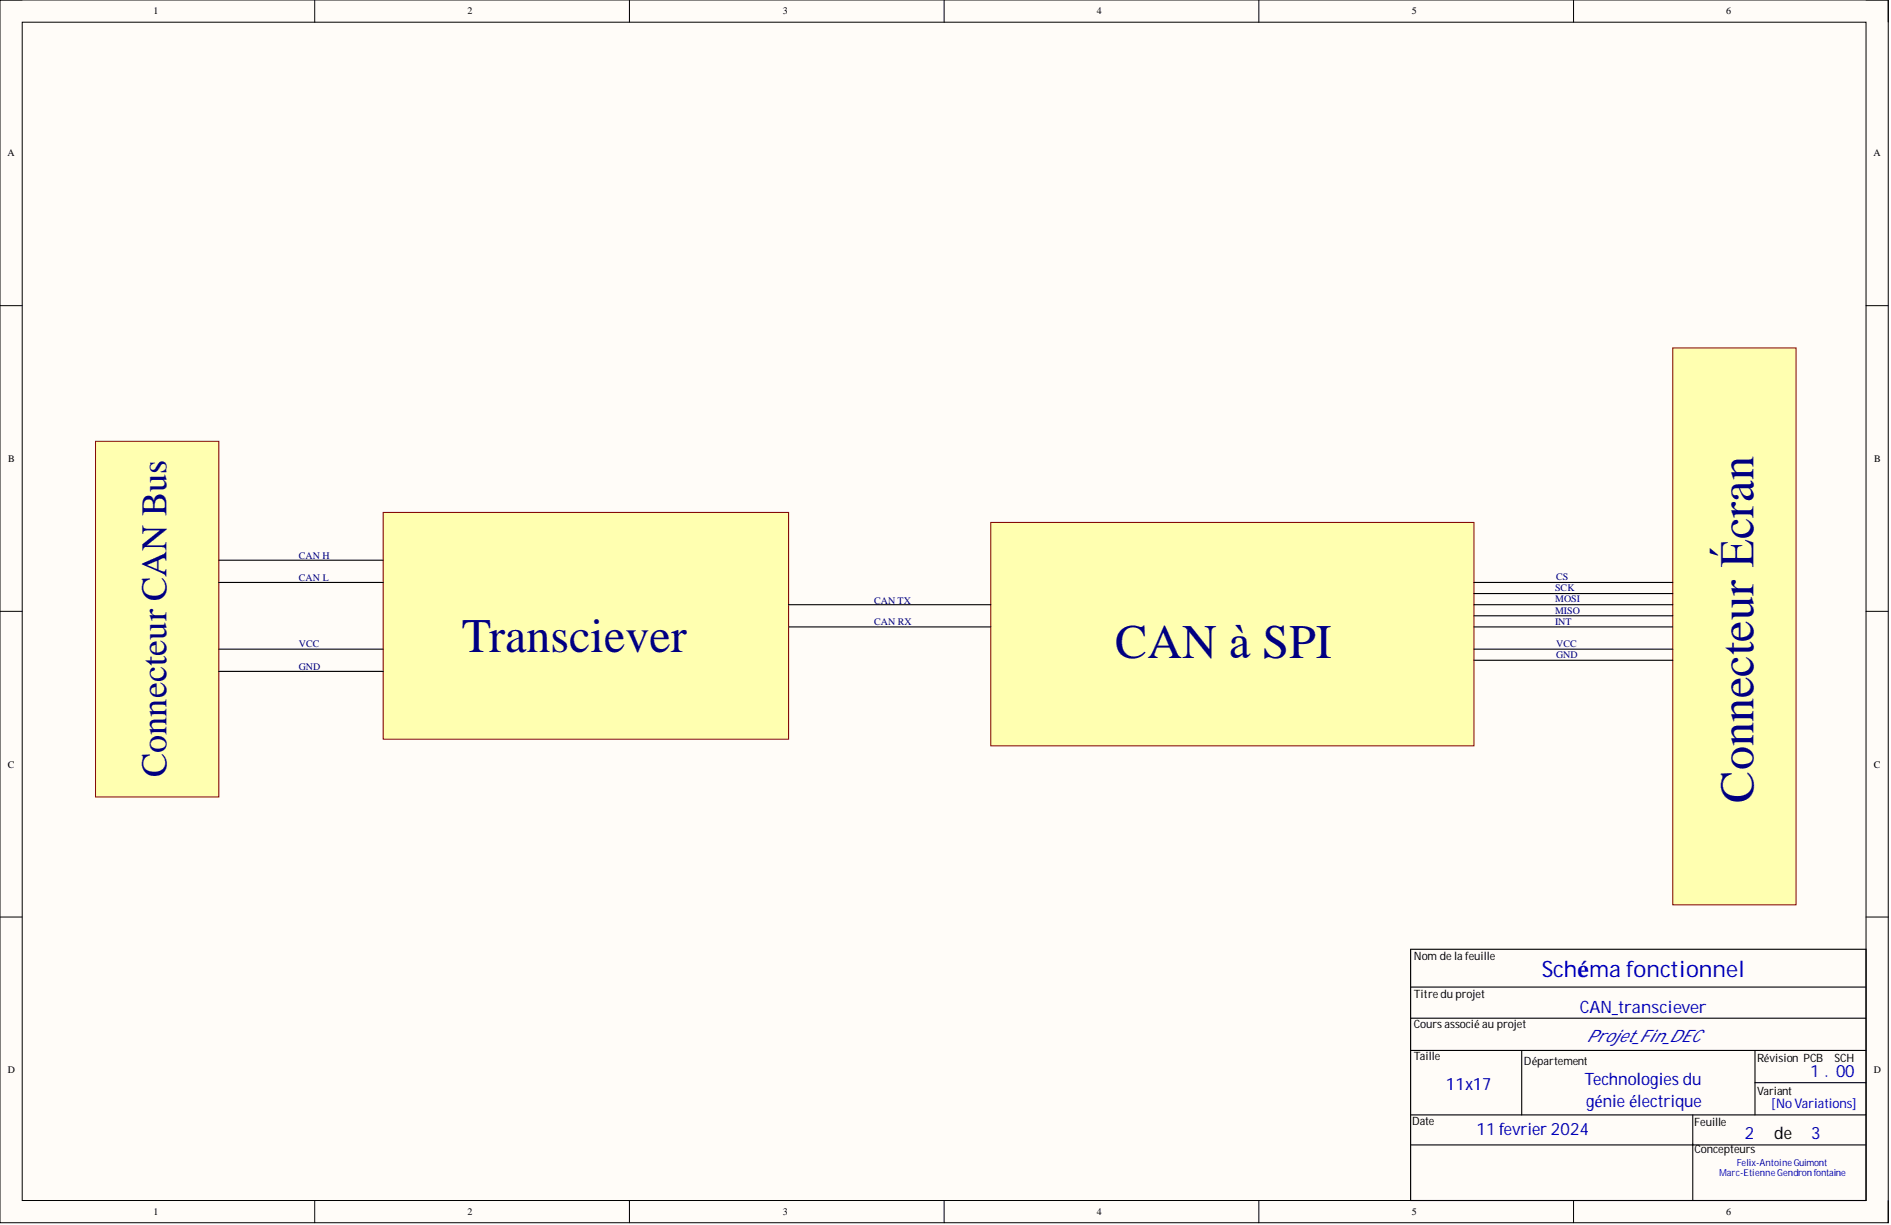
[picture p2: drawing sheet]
<svg xmlns="http://www.w3.org/2000/svg" width="431mm" height="279mm" viewBox="0 0 431 279" stroke-linecap="round" stroke-linejoin="round" font-family="sans-serif">
<defs><g id="words">
<g font-size="11" fill="#000080">
<text x="105.3" y="148.7">Transciever</text>
<text x="254.4" y="150">CAN à SPI</text>
<text x="400.1" y="183" transform="rotate(-90 400.1 183)">Connecteur Écran</text>
</g>
<text font-size="8.3" fill="#000080" x="38" y="177.2" transform="rotate(-90 38 177.2)">Connecteur CAN Bus</text>
<text font-size="5.2" fill="#0000bf" x="351.8" y="222.9">Schéma fonctionnel</text>
<g font-size="3.9" fill="#0000bf">
<text x="360.5" y="231">CAN_transciever</text>
<text x="362" y="237.7">Projet_Fin_DEC</text>
<text x="413" y="245.6">1 . 00</text>
<text x="329.9" y="248.7">11x17</text>
<text x="361.6" y="247.4">Technologies du</text>
<text x="361.9" y="252.4">génie électrique</text>
<text x="336.9" y="258.8">11 fevrier 2024</text>
<text x="398.1" y="259.8">2</text>
<text x="413.2" y="259.8">3</text>
</g>
<text font-size="3.9" x="404.8" y="259.8">de</text>
<text font-size="3" fill="#0000bf" x="404.1" y="252.6">[NoVariations]</text>
<g font-size="2.6">
<text x="322.6" y="219">Nom de la feuille</text>
<text x="322.6" y="227.6">Titredu projet</text>
<text x="322.6" y="234.4">Coursassocié au projet</text>
<text x="322.6" y="241.8">Taille</text>
<text x="347.7" y="242.8">Département</text>
<text x="400.9" y="242.3">Révision PCB</text>
<text x="418.6" y="242.3">SCH</text>
<text x="400.9" y="249.6">Variant</text>
<text x="322.2" y="256.5">Date</text>
<text x="386.6" y="256.7">Feuille</text>
<text x="386.6" y="263.1">Concepteurs</text>
</g>
<g font-size="2.3">
<text x="35.1" y="3.3">1</text>
<text x="106.7" y="3.3">2</text>
<text x="178.6" y="3.3">3</text>
<text x="250.2" y="3.3">4</text>
<text x="322.1" y="3.3">5</text>
<text x="393.8" y="3.3">6</text>
<text x="1.7" y="35.7">A</text>
<text x="427.4" y="35.7">A</text>
<text x="1.9" y="105.4">B</text>
<text x="427.6" y="105.4">B</text>
<text x="1.8" y="175.1">C</text>
<text x="427.5" y="175.1">C</text>
<text x="1.8" y="244.8">D</text>
<text x="427.5" y="244.8">D</text>
<text x="35.1" y="277.1">1</text>
<text x="106.7" y="277.1">2</text>
<text x="178.6" y="277.1">3</text>
<text x="250.2" y="277.1">4</text>
<text x="322.1" y="277.1">5</text>
<text x="393.8" y="277.1">6</text>
</g>
<g font-size="2.3" fill="#000080">
<text x="68.2" y="127.5">CAN H</text>
<text x="68.2" y="132.6">CAN L</text>
<text x="199.4" y="137.7">CAN TX</text>
<text x="354.8" y="134.9">SCK</text>
<text x="354.8" y="137.4">MOSI</text>
<text x="355" y="132.3">CS</text>
<text x="199.4" y="142.5">CAN RX</text>
<text x="354.8" y="139.9">MISO</text>
<text x="354.8" y="142.5">INT</text>
<text x="68.2" y="147.6">VCC</text>
<text x="355" y="147.6">VCC</text>
<text x="68.2" y="152.9">GND</text>
<text x="355" y="150.1">GND</text>
</g>
<g font-size="2.2" fill="#0000bf">
<text x="392.2" y="268.2">Marc-EtienneGendron fontaine</text>
<text x="396.3" y="266">Felix-AntoineGuimont</text>
</g>
</g></defs>
<path d="M0 0h430.8v278.9h-430.8z" fill-rule="evenodd" fill="#fffcf8"/>
<path d="M0 0h430.8v278.9h-430.8z" fill="none" stroke="#000" stroke-width=".23"/>
<path d="M5.1 5.1h420.7v268.7h-420.7z" fill-rule="evenodd" fill="#fffcf8"/>
<g fill="none" stroke="#000" stroke-width=".23">
<path d="M0 0h5.1M71.8 0v5.1M143.6 0v5.1M215.4 0v5.1M287.2 0v5.1M359 0v5.1M425.8 0h5v5.1M5.1 5.1h420.7v268.7h-420.7zM0 69.7h5.1M425.8 69.7h5M0 139.4h5.1M425.8 139.4h5"/>
<path d="M0 209.2h5.1M425.8 209.2h5M71.8 273.8v5.1M143.6 273.8v5.1M215.4 273.8v5.1M287.2 273.8v5.1M359 273.8v5.1M430.8 273.8v5.1"/>
</g>
<path d="M321.8 216.5h104v57.3h-104zM321.8 232.2h104M321.8 225.1h104M321.8 239.6h104M347.2 239.6v14.7M400.4 239.6v14.7M321.8 254.3h104M386.2 254.3v19.4M400.4 246.9h25.4M321.8 261.1h104" fill="none" stroke="#000" stroke-width=".25"/>
<path d="M87.4 116.9h92.5v51.7h-92.5z" fill-rule="evenodd" fill="#ffffb0"/>
<path d="M87.4 116.9h92.5v51.7h-92.5z" fill="none" stroke="#800000" stroke-width=".23"/>
<path d="M226.1 119.2h110.2v50.9h-110.2z" fill-rule="evenodd" fill="#ffffb0"/>
<path d="M226.1 119.2h110.2v50.9h-110.2z" fill="none" stroke="#800000" stroke-width=".23"/>
<path d="M21.8 100.6h28.1v81.2h-28.1z" fill-rule="evenodd" fill="#ffffb0"/>
<path d="M21.8 100.6h28.1v81.2h-28.1z" fill="none" stroke="#800000" stroke-width=".23"/>
<path d="M381.7 79.4h28.1v127h-28.1z" fill-rule="evenodd" fill="#ffffb0"/>
<path d="M381.7 79.4h28.1v127h-28.1z" fill="none" stroke="#800000" stroke-width=".23"/>
<g fill="none" stroke="#000" stroke-width=".25">
<path d="M49.9 127.8h37.5M49.9 132.8h37.5M179.9 137.9h46.2M336.3 132.8h45.4M336.3 137.9h45.4M336.3 135.4h45.4M49.9 148.1h37.5M49.9 153.1h37.5M179.9 143h46.2M336.3 148.1h45.4M336.3 143h45.4M336.3 140.5h45.4"/>
<path d="M336.3 150.6h45.4"/>
</g>
<use href="#words"/>
</svg>
